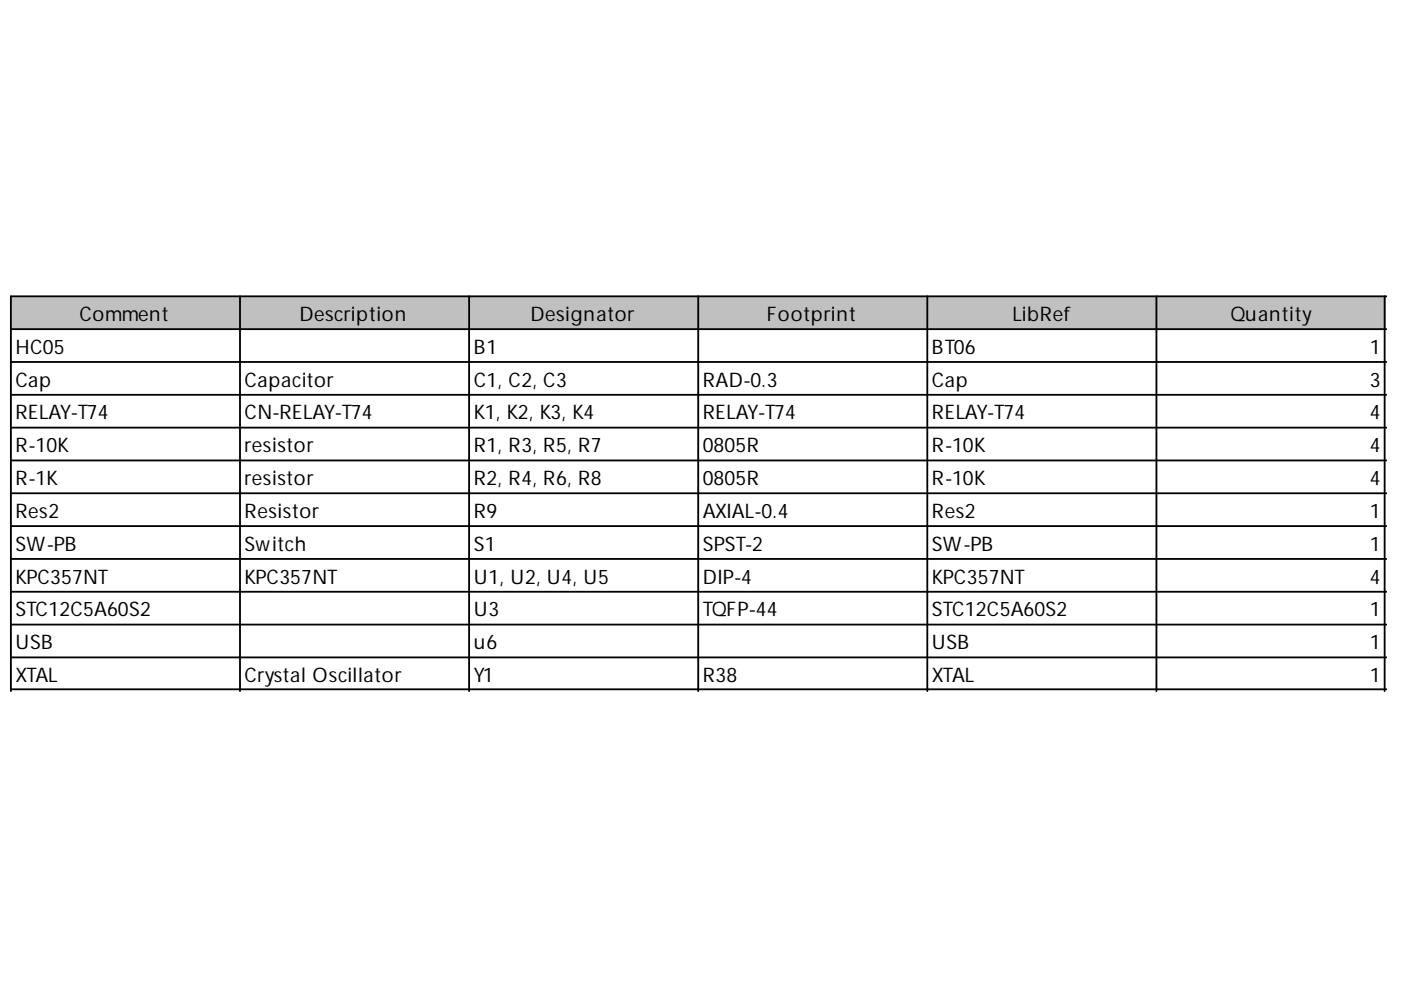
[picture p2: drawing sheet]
<svg xmlns="http://www.w3.org/2000/svg" width="297mm" height="210mm" viewBox="0 0 297 210" stroke-linecap="round" stroke-linejoin="round" font-family="sans-serif">
<defs><g id="words">
<g font-size="4.3">
<text x="16.9" y="68">Comment</text>
<text x="63.5" y="68">Description</text>
<text x="112.5" y="68">Designator</text>
<text x="162.6" y="68">Footprint</text>
<text x="214.7" y="68">LibRef</text>
<text x="260.9" y="68">Quantity</text>
<text x="3.3" y="75">HC05</text>
<text x="100.4" y="75">B1</text>
<text x="197.6" y="75">BT06</text>
<text x="290.5" y="75">1</text>
<text x="3.3" y="82">Cap</text>
<text x="51.9" y="82">Capacitor</text>
<text x="100.4" y="82">C1, C2, C3</text>
<text x="149" y="82">RAD-0.3</text>
<text x="197.6" y="82">Cap</text>
<text x="290.5" y="82">3</text>
<text x="3.3" y="88.9">RELAY-T74</text>
<text x="51.9" y="88.9">CN-RELAY-T74</text>
<text x="100.4" y="88.9">K1, K2, K3, K4</text>
<text x="149" y="88.9">RELAY-T74</text>
<text x="197.6" y="88.9">RELAY-T74</text>
<text x="290.5" y="88.9">4</text>
<text x="3.3" y="95.9">R-10K</text>
<text x="51.9" y="95.9">resistor</text>
<text x="100.4" y="95.9">R1, R3, R5, R7</text>
<text x="149" y="95.9">0805R</text>
<text x="197.6" y="95.9">R-10K</text>
<text x="290.5" y="95.9">4</text>
<text x="3.3" y="102.8">R-1K</text>
<text x="51.9" y="102.8">resistor</text>
<text x="100.4" y="102.8">R2, R4, R6, R8</text>
<text x="149" y="102.8">0805R</text>
<text x="197.6" y="102.8">R-10K</text>
<text x="290.5" y="102.8">4</text>
<text x="3.3" y="109.8">Res2</text>
<text x="51.9" y="109.8">Resistor</text>
<text x="100.4" y="109.8">R9</text>
<text x="149" y="109.8">AXIAL-0.4</text>
<text x="197.6" y="109.8">Res2</text>
<text x="290.5" y="109.8">1</text>
<text x="3.3" y="116.8">SW-PB</text>
<text x="51.9" y="116.8">Switch</text>
<text x="100.4" y="116.8">S1</text>
<text x="149" y="116.8">SPST-2</text>
<text x="197.6" y="116.8">SW-PB</text>
<text x="290.5" y="116.8">1</text>
<text x="3.3" y="123.7">KPC357NT</text>
<text x="51.9" y="123.7">KPC357NT</text>
<text x="100.4" y="123.7">U1, U2, U4, U5</text>
<text x="149" y="123.7">DIP-4</text>
<text x="197.6" y="123.7">KPC357NT</text>
<text x="290.5" y="123.7">4</text>
<text x="3.3" y="130.7">STC12C5A60S2</text>
<text x="100.4" y="130.7">U3</text>
<text x="149" y="130.7">TQFP-44</text>
<text x="197.6" y="130.7">STC12C5A60S2</text>
<text x="290.5" y="130.7">1</text>
<text x="3.3" y="137.6">USB</text>
<text x="100.4" y="137.6">u6</text>
<text x="197.6" y="137.6">USB</text>
<text x="290.5" y="137.6">1</text>
<text x="3.3" y="144.6">XTAL</text>
<text x="51.9" y="144.6">Crystal Oscillator</text>
<text x="100.4" y="144.6">Y1</text>
<text x="149" y="144.6">R38</text>
<text x="197.6" y="144.6">XTAL</text>
<text x="290.5" y="144.6">1</text>
</g>
</g></defs>
<g fill="#c0c0c0">
<path d="M2.5 63h48.6v7h-48.6z" fill-rule="evenodd"/>
<path d="M50.7 63h49v7h-49z" fill-rule="evenodd"/>
<path d="M99.3 63h48.9v7h-48.9z" fill-rule="evenodd"/>
<path d="M147.8 63h49v7h-49z" fill-rule="evenodd"/>
<path d="M196.4 63h49v7h-49z" fill-rule="evenodd"/>
<path d="M245 63h49v7h-49z" fill-rule="evenodd"/>
</g>
<g fill="none" stroke="#000" stroke-width=".39">
<path d="M2.3 69.8h291.7M2.3 76.7h291.7M50.9 62.8v83.7M99.5 62.8v83.7M148 62.8v83.7M196.6 62.8v83.7M245.2 62.8v83.7M293.6 62.8v83.7M294 62.8h-291.7v83.7M2.3 83.7h291.7M2.3 90.7h291.7M2.3 97.6h291.7"/>
<path d="M2.3 104.6h291.7M2.3 111.5h291.7M2.3 118.5h291.7M2.3 125.5h291.7M2.3 132.4h291.7M2.3 139.4h291.7M2.3 146.1h291.7"/>
</g>
<use href="#words"/>
</svg>
